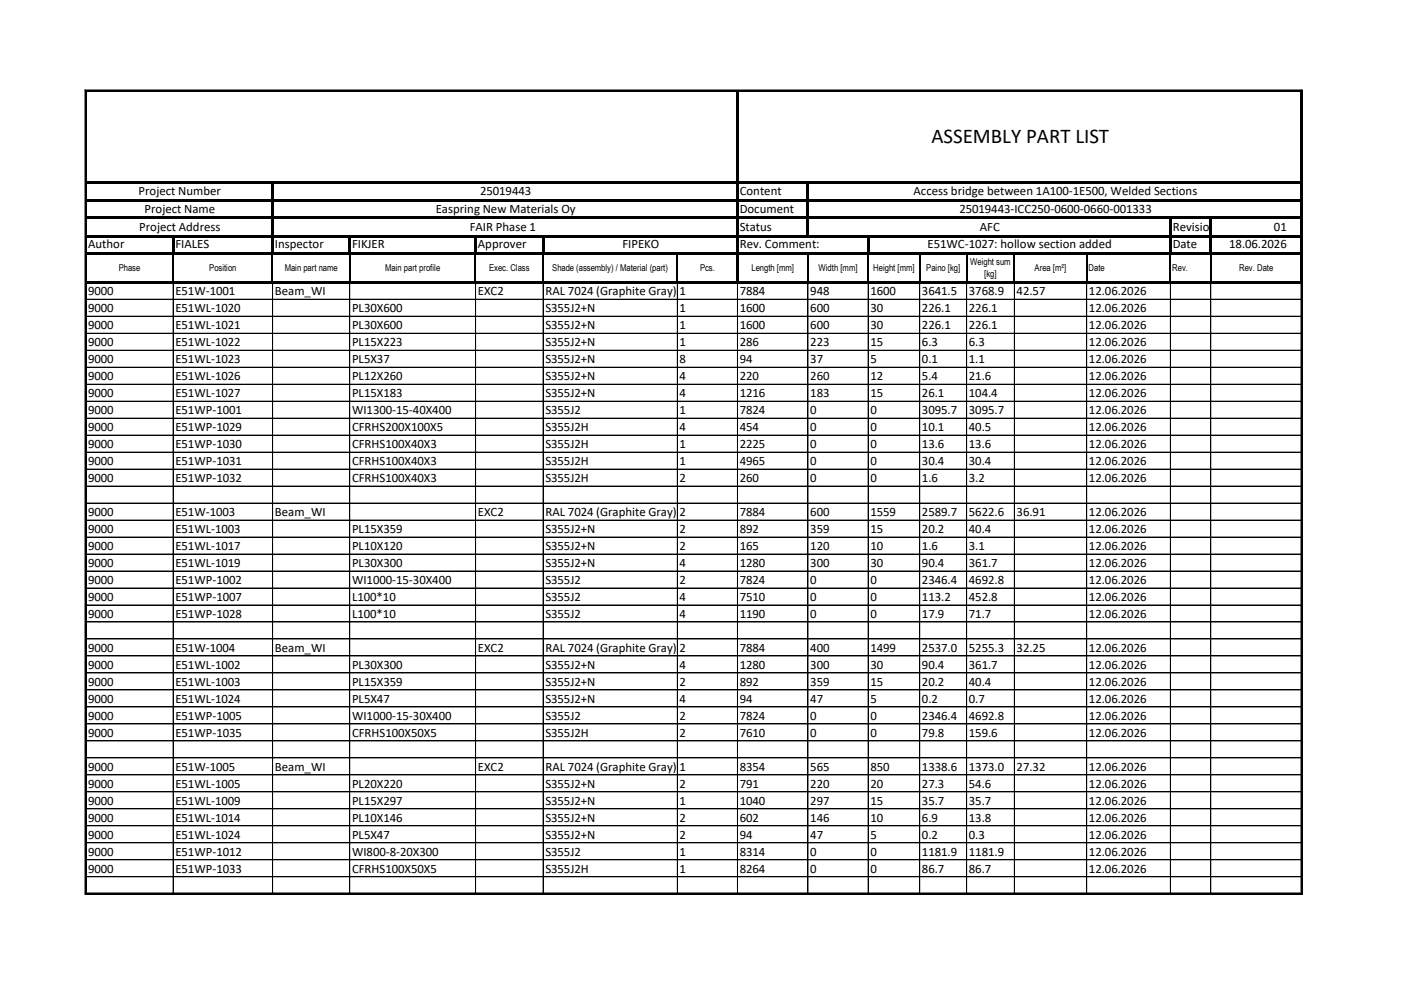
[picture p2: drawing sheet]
<svg xmlns="http://www.w3.org/2000/svg" width="297mm" height="210mm" viewBox="0 0 297 210" stroke-linecap="round" stroke-linejoin="round" font-family="sans-serif">
<defs><g id="words">
<text font-size="4.4" x="197.4" y="30.2">ASSEMBLY PART LIST</text>
<g font-size="2.7">
<text x="29.4" y="41.4">Project Number</text>
<text x="101.7" y="41.4">25019443</text>
<text x="156.8" y="41.4">Content</text>
<text x="193.6" y="41.4">Access bridge between 1A100-1E500, Welded Sections</text>
<text x="30.7" y="45.1">Project Name</text>
<text x="92.3" y="45.1">Easpring New Materials Oy</text>
<text x="156.8" y="45.1">Document</text>
<text x="203.3" y="45.1">25019443-ICC250-0600-0660-001333</text>
<text x="18.7" y="52.5">Author</text>
<text x="29.5" y="48.9">Project Address</text>
<text x="37.2" y="52.5">FIALES</text>
<text x="58.3" y="52.5">Inspector</text>
<text x="74.6" y="52.5">FIKJER</text>
<text x="99.5" y="48.9">FAIR Phase 1</text>
<text x="101.3" y="52.5">Approver</text>
<text x="131.9" y="52.5">FIPEKO</text>
<text x="156.8" y="48.9">Status</text>
<text x="156.8" y="52.5">Rev. Comment:</text>
<text x="196.6" y="52.5">E51WC-1027: hollow section added</text>
<text x="207.7" y="48.9">AFC</text>
<text x="248.5" y="48.9">Revision</text>
<text x="248.5" y="52.5">Date</text>
<text x="260.5" y="52.5">18.06.2026</text>
<text x="270" y="48.9">01</text>
<text x="18.7" y="62.5">9000</text>
<text x="37.2" y="62.5">E51W-1001</text>
<text x="58.3" y="62.5">Beam_WI</text>
<text x="101.3" y="62.5">EXC2</text>
<text x="115.6" y="62.5">RAL 7024 (Graphite Gray) / ISO12944-5</text>
<text x="144" y="62.5">1</text>
<text x="156.8" y="62.5">7884</text>
<text x="171.7" y="62.5">948</text>
<text x="184.5" y="62.5">1600</text>
<text x="195.4" y="62.5">3641.5</text>
<text x="205.4" y="62.5">3768.9</text>
<text x="215.5" y="62.5">42.57</text>
<text x="230.8" y="62.5">12.06.2026</text>
<text x="18.7" y="66.1">9000</text>
<text x="18.7" y="69.7">9000</text>
<text x="37.2" y="66.1">E51WL-1020</text>
<text x="37.2" y="69.7">E51WL-1021</text>
<text x="74.6" y="66.1">PL30X600</text>
<text x="74.6" y="69.7">PL30X600</text>
<text x="115.6" y="66.1">S355J2+N</text>
<text x="115.6" y="69.7">S355J2+N</text>
<text x="144" y="66.1">1</text>
<text x="144" y="69.7">1</text>
<text x="156.8" y="66.1">1600</text>
<text x="156.8" y="69.7">1600</text>
<text x="171.7" y="66.1">600</text>
<text x="171.7" y="69.7">600</text>
<text x="184.5" y="66.1">30</text>
<text x="184.5" y="69.7">30</text>
<text x="195.4" y="66.1">226.1</text>
<text x="195.4" y="69.7">226.1</text>
<text x="205.4" y="66.1">226.1</text>
<text x="205.4" y="69.7">226.1</text>
<text x="230.8" y="66.1">12.06.2026</text>
<text x="230.8" y="69.7">12.06.2026</text>
<text x="18.7" y="73.3">9000</text>
<text x="18.7" y="76.9">9000</text>
<text x="37.2" y="73.3">E51WL-1022</text>
<text x="37.2" y="76.9">E51WL-1023</text>
<text x="74.6" y="73.3">PL15X223</text>
<text x="74.6" y="76.9">PL5X37</text>
<text x="115.6" y="73.3">S355J2+N</text>
<text x="115.6" y="76.9">S355J2+N</text>
<text x="144" y="73.3">1</text>
<text x="144" y="76.9">8</text>
<text x="156.8" y="73.3">286</text>
<text x="156.8" y="76.9">94</text>
<text x="171.7" y="73.3">223</text>
<text x="171.7" y="76.9">37</text>
<text x="184.5" y="73.3">15</text>
<text x="184.5" y="76.9">5</text>
<text x="195.4" y="73.3">6.3</text>
<text x="195.4" y="76.9">0.1</text>
<text x="205.4" y="73.3">6.3</text>
<text x="205.4" y="76.9">1.1</text>
<text x="230.8" y="73.3">12.06.2026</text>
<text x="230.8" y="76.9">12.06.2026</text>
<text x="18.7" y="80.5">9000</text>
<text x="37.2" y="80.5">E51WL-1026</text>
<text x="74.6" y="80.5">PL12X260</text>
<text x="115.6" y="80.5">S355J2+N</text>
<text x="144" y="80.5">4</text>
<text x="156.8" y="80.5">220</text>
<text x="171.7" y="80.5">260</text>
<text x="184.5" y="80.5">12</text>
<text x="195.4" y="80.5">5.4</text>
<text x="205.4" y="80.5">21.6</text>
<text x="230.8" y="80.5">12.06.2026</text>
<text x="18.7" y="84.1">9000</text>
<text x="18.7" y="87.7">9000</text>
<text x="37.2" y="84.1">E51WL-1027</text>
<text x="37.2" y="87.7">E51WP-1001</text>
<text x="74.6" y="84.1">PL15X183</text>
<text x="74.6" y="87.7">WI1300-15-40X400</text>
<text x="115.6" y="84.1">S355J2+N</text>
<text x="115.6" y="87.7">S355J2</text>
<text x="144" y="84.1">4</text>
<text x="144" y="87.7">1</text>
<text x="156.8" y="84.1">1216</text>
<text x="156.8" y="87.7">7824</text>
<text x="171.7" y="84.1">183</text>
<text x="171.7" y="87.7">0</text>
<text x="184.5" y="84.1">15</text>
<text x="184.5" y="87.7">0</text>
<text x="195.4" y="84.1">26.1</text>
<text x="195.4" y="87.7">3095.7</text>
<text x="205.4" y="84.1">104.4</text>
<text x="205.4" y="87.7">3095.7</text>
<text x="230.8" y="84.1">12.06.2026</text>
<text x="230.8" y="87.7">12.06.2026</text>
<text x="18.7" y="91.3">9000</text>
<text x="18.7" y="94.9">9000</text>
<text x="37.2" y="91.3">E51WP-1029</text>
<text x="37.2" y="94.9">E51WP-1030</text>
<text x="74.6" y="91.3">CFRHS200X100X5</text>
<text x="74.6" y="94.9">CFRHS100X40X3</text>
<text x="115.6" y="91.3">S355J2H</text>
<text x="115.6" y="94.9">S355J2H</text>
<text x="144" y="91.3">4</text>
<text x="144" y="94.9">1</text>
<text x="156.8" y="91.3">454</text>
<text x="156.8" y="94.9">2225</text>
<text x="171.7" y="91.3">0</text>
<text x="171.7" y="94.9">0</text>
<text x="184.5" y="91.3">0</text>
<text x="184.5" y="94.9">0</text>
<text x="195.4" y="91.3">10.1</text>
<text x="195.4" y="94.9">13.6</text>
<text x="205.4" y="91.3">40.5</text>
<text x="205.4" y="94.9">13.6</text>
<text x="230.8" y="91.3">12.06.2026</text>
<text x="230.8" y="94.9">12.06.2026</text>
<text x="18.7" y="98.5">9000</text>
<text x="37.2" y="98.5">E51WP-1031</text>
<text x="74.6" y="98.5">CFRHS100X40X3</text>
<text x="115.6" y="98.5">S355J2H</text>
<text x="144" y="98.5">1</text>
<text x="156.8" y="98.5">4965</text>
<text x="171.7" y="98.5">0</text>
<text x="184.5" y="98.5">0</text>
<text x="195.4" y="98.5">30.4</text>
<text x="205.4" y="98.5">30.4</text>
<text x="230.8" y="98.5">12.06.2026</text>
<text x="18.7" y="102.1">9000</text>
<text x="37.2" y="102.1">E51WP-1032</text>
<text x="74.6" y="102.1">CFRHS100X40X3</text>
<text x="115.6" y="102.1">S355J2H</text>
<text x="144" y="102.1">2</text>
<text x="156.8" y="102.1">260</text>
<text x="171.7" y="102.1">0</text>
<text x="184.5" y="102.1">0</text>
<text x="195.4" y="102.1">1.6</text>
<text x="205.4" y="102.1">3.2</text>
<text x="230.8" y="102.1">12.06.2026</text>
<text x="18.7" y="109.3">9000</text>
<text x="18.7" y="112.9">9000</text>
<text x="37.2" y="109.3">E51W-1003</text>
<text x="37.2" y="112.9">E51WL-1003</text>
<text x="58.3" y="109.3">Beam_WI</text>
<text x="74.6" y="112.9">PL15X359</text>
<text x="101.3" y="109.3">EXC2</text>
<text x="115.6" y="109.3">RAL 7024 (Graphite Gray) / ISO12944-5</text>
<text x="115.6" y="112.9">S355J2+N</text>
<text x="144" y="109.3">2</text>
<text x="144" y="112.9">2</text>
<text x="156.8" y="109.3">7884</text>
<text x="156.8" y="112.9">892</text>
<text x="171.7" y="109.3">600</text>
<text x="171.7" y="112.9">359</text>
<text x="184.5" y="109.3">1559</text>
<text x="184.5" y="112.9">15</text>
<text x="195.4" y="109.3">2589.7</text>
<text x="195.4" y="112.9">20.2</text>
<text x="205.4" y="109.3">5622.6</text>
<text x="205.4" y="112.9">40.4</text>
<text x="215.5" y="109.3">36.91</text>
<text x="230.8" y="109.3">12.06.2026</text>
<text x="230.8" y="112.9">12.06.2026</text>
<text x="18.7" y="116.5">9000</text>
<text x="37.2" y="116.5">E51WL-1017</text>
<text x="74.6" y="116.5">PL10X120</text>
<text x="115.6" y="116.5">S355J2+N</text>
<text x="144" y="116.5">2</text>
<text x="156.8" y="116.5">165</text>
<text x="171.7" y="116.5">120</text>
<text x="184.5" y="116.5">10</text>
<text x="195.4" y="116.5">1.6</text>
<text x="205.4" y="116.5">3.1</text>
<text x="230.8" y="116.5">12.06.2026</text>
<text x="18.7" y="120.1">9000</text>
<text x="18.7" y="123.7">9000</text>
<text x="37.2" y="120.1">E51WL-1019</text>
<text x="37.2" y="123.7">E51WP-1002</text>
<text x="74.6" y="120.1">PL30X300</text>
<text x="74.6" y="123.7">WI1000-15-30X400</text>
<text x="115.6" y="120.1">S355J2+N</text>
<text x="115.6" y="123.7">S355J2</text>
<text x="144" y="120.1">4</text>
<text x="144" y="123.7">2</text>
<text x="156.8" y="120.1">1280</text>
<text x="156.8" y="123.7">7824</text>
<text x="171.7" y="120.1">300</text>
<text x="171.7" y="123.7">0</text>
<text x="184.5" y="120.1">30</text>
<text x="184.5" y="123.7">0</text>
<text x="195.4" y="120.1">90.4</text>
<text x="195.4" y="123.7">2346.4</text>
<text x="205.4" y="120.1">361.7</text>
<text x="205.4" y="123.7">4692.8</text>
<text x="230.8" y="120.1">12.06.2026</text>
<text x="230.8" y="123.7">12.06.2026</text>
<text x="18.7" y="127.3">9000</text>
<text x="18.7" y="130.9">9000</text>
<text x="37.2" y="127.3">E51WP-1007</text>
<text x="37.2" y="130.9">E51WP-1028</text>
<text x="74.6" y="127.3">L100*10</text>
<text x="74.6" y="130.9">L100*10</text>
<text x="115.6" y="127.3">S355J2</text>
<text x="115.6" y="130.9">S355J2</text>
<text x="144" y="127.3">4</text>
<text x="144" y="130.9">4</text>
<text x="156.8" y="127.3">7510</text>
<text x="156.8" y="130.9">1190</text>
<text x="171.7" y="127.3">0</text>
<text x="171.7" y="130.9">0</text>
<text x="184.5" y="127.3">0</text>
<text x="184.5" y="130.9">0</text>
<text x="195.4" y="127.3">113.2</text>
<text x="195.4" y="130.9">17.9</text>
<text x="205.4" y="127.3">452.8</text>
<text x="205.4" y="130.9">71.7</text>
<text x="230.8" y="127.3">12.06.2026</text>
<text x="230.8" y="130.9">12.06.2026</text>
<text x="18.7" y="138.1">9000</text>
<text x="18.7" y="141.7">9000</text>
<text x="37.2" y="138.1">E51W-1004</text>
<text x="37.2" y="141.7">E51WL-1002</text>
<text x="58.3" y="138.1">Beam_WI</text>
<text x="74.6" y="141.7">PL30X300</text>
<text x="101.3" y="138.1">EXC2</text>
<text x="115.6" y="138.1">RAL 7024 (Graphite Gray) / ISO12944-5</text>
<text x="115.6" y="141.7">S355J2+N</text>
<text x="144" y="138.1">2</text>
<text x="144" y="141.7">4</text>
<text x="156.8" y="138.1">7884</text>
<text x="156.8" y="141.7">1280</text>
<text x="171.7" y="138.1">400</text>
<text x="171.7" y="141.7">300</text>
<text x="184.5" y="138.1">1499</text>
<text x="184.5" y="141.7">30</text>
<text x="195.4" y="138.1">2537.0</text>
<text x="195.4" y="141.7">90.4</text>
<text x="205.4" y="138.1">5255.3</text>
<text x="205.4" y="141.7">361.7</text>
<text x="215.5" y="138.1">32.25</text>
<text x="230.8" y="138.1">12.06.2026</text>
<text x="230.8" y="141.7">12.06.2026</text>
<text x="18.7" y="145.3">9000</text>
<text x="18.7" y="148.9">9000</text>
<text x="37.2" y="145.3">E51WL-1003</text>
<text x="37.2" y="148.9">E51WL-1024</text>
<text x="74.6" y="145.3">PL15X359</text>
<text x="74.6" y="148.9">PL5X47</text>
<text x="115.6" y="145.3">S355J2+N</text>
<text x="115.6" y="148.9">S355J2+N</text>
<text x="144" y="145.3">2</text>
<text x="144" y="148.9">4</text>
<text x="156.8" y="145.3">892</text>
<text x="156.8" y="148.9">94</text>
<text x="171.7" y="145.3">359</text>
<text x="171.7" y="148.9">47</text>
<text x="184.5" y="145.3">15</text>
<text x="184.5" y="148.9">5</text>
<text x="195.4" y="145.3">20.2</text>
<text x="195.4" y="148.9">0.2</text>
<text x="205.4" y="145.3">40.4</text>
<text x="205.4" y="148.9">0.7</text>
<text x="230.8" y="145.3">12.06.2026</text>
<text x="230.8" y="148.9">12.06.2026</text>
<text x="18.7" y="152.5">9000</text>
<text x="37.2" y="152.5">E51WP-1005</text>
<text x="74.6" y="152.5">WI1000-15-30X400</text>
<text x="115.6" y="152.5">S355J2</text>
<text x="144" y="152.5">2</text>
<text x="156.8" y="152.5">7824</text>
<text x="171.7" y="152.5">0</text>
<text x="184.5" y="152.5">0</text>
<text x="195.4" y="152.5">2346.4</text>
<text x="205.4" y="152.5">4692.8</text>
<text x="230.8" y="152.5">12.06.2026</text>
<text x="18.7" y="156.1">9000</text>
<text x="37.2" y="156.1">E51WP-1035</text>
<text x="74.6" y="156.1">CFRHS100X50X5</text>
<text x="115.6" y="156.1">S355J2H</text>
<text x="144" y="156.1">2</text>
<text x="156.8" y="156.1">7610</text>
<text x="171.7" y="156.1">0</text>
<text x="184.5" y="156.1">0</text>
<text x="195.4" y="156.1">79.8</text>
<text x="205.4" y="156.1">159.6</text>
<text x="230.8" y="156.1">12.06.2026</text>
<text x="18.7" y="163.3">9000</text>
<text x="18.7" y="166.9">9000</text>
<text x="37.2" y="163.3">E51W-1005</text>
<text x="37.2" y="166.9">E51WL-1005</text>
<text x="58.3" y="163.3">Beam_WI</text>
<text x="74.6" y="166.9">PL20X220</text>
<text x="101.3" y="163.3">EXC2</text>
<text x="115.6" y="163.3">RAL 7024 (Graphite Gray) / ISO12944-5</text>
<text x="115.6" y="166.9">S355J2+N</text>
<text x="144" y="163.3">1</text>
<text x="144" y="166.9">2</text>
<text x="156.8" y="163.3">8354</text>
<text x="156.8" y="166.9">791</text>
<text x="171.7" y="163.3">565</text>
<text x="171.7" y="166.9">220</text>
<text x="184.5" y="163.3">850</text>
<text x="184.5" y="166.9">20</text>
<text x="195.4" y="163.3">1338.6</text>
<text x="195.4" y="166.9">27.3</text>
<text x="205.4" y="163.3">1373.0</text>
<text x="205.4" y="166.9">54.6</text>
<text x="215.5" y="163.3">27.32</text>
<text x="230.8" y="163.3">12.06.2026</text>
<text x="230.8" y="166.9">12.06.2026</text>
<text x="18.7" y="170.5">9000</text>
<text x="37.2" y="170.5">E51WL-1009</text>
<text x="74.6" y="170.5">PL15X297</text>
<text x="115.6" y="170.5">S355J2+N</text>
<text x="144" y="170.5">1</text>
<text x="156.8" y="170.5">1040</text>
<text x="171.7" y="170.5">297</text>
<text x="184.5" y="170.5">15</text>
<text x="195.4" y="170.5">35.7</text>
<text x="205.4" y="170.5">35.7</text>
<text x="230.8" y="170.5">12.06.2026</text>
<text x="18.7" y="174.1">9000</text>
<text x="18.7" y="177.7">9000</text>
<text x="37.2" y="174.1">E51WL-1014</text>
<text x="37.2" y="177.7">E51WL-1024</text>
<text x="74.6" y="174.1">PL10X146</text>
<text x="74.6" y="177.7">PL5X47</text>
<text x="115.6" y="174.1">S355J2+N</text>
<text x="115.6" y="177.7">S355J2+N</text>
<text x="144" y="174.1">2</text>
<text x="144" y="177.7">2</text>
<text x="156.8" y="174.1">602</text>
<text x="156.8" y="177.7">94</text>
<text x="171.7" y="174.1">146</text>
<text x="171.7" y="177.7">47</text>
<text x="184.5" y="174.1">10</text>
<text x="184.5" y="177.7">5</text>
<text x="195.4" y="174.1">6.9</text>
<text x="195.4" y="177.7">0.2</text>
<text x="205.4" y="174.1">13.8</text>
<text x="205.4" y="177.7">0.3</text>
<text x="230.8" y="174.1">12.06.2026</text>
<text x="230.8" y="177.7">12.06.2026</text>
<text x="18.7" y="181.3">9000</text>
<text x="18.7" y="184.9">9000</text>
<text x="37.2" y="181.3">E51WP-1012</text>
<text x="37.2" y="184.9">E51WP-1033</text>
<text x="74.6" y="181.3">WI800-8-20X300</text>
<text x="74.6" y="184.9">CFRHS100X50X5</text>
<text x="115.6" y="181.3">S355J2</text>
<text x="115.6" y="184.9">S355J2H</text>
<text x="144" y="181.3">1</text>
<text x="144" y="184.9">1</text>
<text x="156.8" y="181.3">8314</text>
<text x="156.8" y="184.9">8264</text>
<text x="171.7" y="181.3">0</text>
<text x="171.7" y="184.9">0</text>
<text x="184.5" y="181.3">0</text>
<text x="184.5" y="184.9">0</text>
<text x="195.4" y="181.3">1181.9</text>
<text x="195.4" y="184.9">86.7</text>
<text x="205.4" y="181.3">1181.9</text>
<text x="205.4" y="184.9">86.7</text>
<text x="230.8" y="181.3">12.06.2026</text>
<text x="230.8" y="184.9">12.06.2026</text>
</g>
<g font-size="2">
<text x="25.2" y="57.5">Phase</text>
<text x="44.3" y="57.5">Position</text>
<text x="60.3" y="57.5">Main part name</text>
<text x="81.6" y="57.5">Main part profile</text>
<text x="103.6" y="57.5">Exec. Class</text>
<text x="117" y="57.5">Shade (assembly) / Material (part)</text>
<text x="148.4" y="57.5">Pcs.</text>
<text x="159.3" y="57.5">Length [mm]</text>
<text x="173.5" y="57.5">Width [mm]</text>
<text x="185.1" y="57.5">Height [mm]</text>
<text x="196.3" y="57.5">Paino [kg]</text>
<text x="205.6" y="56.2">Weight sum</text>
<text x="208.6" y="58.7">[kg]</text>
<text x="219.3" y="57.5">Area [m²]</text>
<text x="230.7" y="57.5">Date</text>
<text x="248.5" y="57.5">Rev.</text>
<text x="262.6" y="57.5">Rev. Date</text>
</g>
</g></defs>
<g fill="#000">
<path d="M18.4 38.4h257.7v.4h-257.7z" fill-rule="evenodd"/>
<path d="M18.4 42.2h257.7v.5h-257.7z" fill-rule="evenodd"/>
<path d="M18.4 45.9h257.7v.5h-257.7z" fill-rule="evenodd"/>
<path d="M18.4 49.8h257.7v.5h-257.7z" fill-rule="evenodd"/>
<path d="M18.4 53.4h257.7v.5h-257.7z" fill-rule="evenodd"/>
<path d="M36.5 50.3h.4v3.6h-.4z" fill-rule="evenodd"/>
<path d="M57.5 38.8h.5v15.1h-.5z" fill-rule="evenodd"/>
<path d="M73.9 50.3h.5v3.6h-.5z" fill-rule="evenodd"/>
<path d="M100.6 50.3h.4v3.6h-.4z" fill-rule="evenodd"/>
<path d="M114.9 50.3h.4v3.6h-.4z" fill-rule="evenodd"/>
<path d="M171 38.8h.5v11.5h-.5z" fill-rule="evenodd"/>
<path d="M183.8 50.3h.4v3.6h-.4z" fill-rule="evenodd"/>
<path d="M247.8 46.4h.5v7.5h-.5z" fill-rule="evenodd"/>
<path d="M256.4 46.4h.4v7.5h-.4z" fill-rule="evenodd"/>
<path d="M18.4 59.6h257.7v.4h-257.7z" fill-rule="evenodd"/>
<path d="M156.1 19.5h.4v40.5h-.4z" fill-rule="evenodd"/>
</g>
<g fill="none" stroke="#000" stroke-width=".21">
<path d="M18.4 19.3v40.7M18.4 19.4h257.7M275.7 19.1v170.4M276 19.1h-258v170.4M18.3 63.4h257.6M18.3 67h257.6M18.3 70.6h257.6M18.3 74.2h257.6M18.3 77.8h257.6M36.7 60v129.4M57.8 60v129.4M74.1 60v129.4"/>
<path d="M100.8 60v129.4M115.1 60v129.4M143.6 60v129.4M156.3 60v129.4M171.2 60v129.4M184 60v129.4M194.9 60v129.4M204.9 60v129.4M215 60v129.4M230.3 60v129.4M248.1 60v129.4M256.6 60v129.4"/>
<path d="M275.9 60v129.4M18.3 81.4h257.6M18.3 85h257.6M18.3 88.6h257.6M275.9 92.2h-257.6M275.9 95.8h-257.6M275.9 99.4h-257.6M18.3 103h257.6M18.3 106.6h257.6M18.3 110.2h257.6M18.3 113.8h257.6M18.3 117.4h257.6"/>
<path d="M18.3 121h257.6M18.3 124.6h257.6M18.3 128.2h257.6M18.3 131.8h257.6M18.3 135.4h257.6M18.3 139h257.6M18.3 142.6h257.6M18.3 146.2h257.6M18.3 149.8h257.6M18.3 157h257.6M275.9 153.4h-257.6M18.3 160.6h257.6"/>
<path d="M18.3 164.2h257.6M18.3 175h257.6M275.9 167.8h-257.6M275.9 171.4h-257.6M275.9 178.6h-257.6M18 189.2h258M18.3 189.4h257.6M275.9 182.2h-257.6M275.9 185.8h-257.6"/>
</g>
<g fill="none" stroke="#000" stroke-width=".25">
<path d="M36.7 53.9v5.7M57.7 53.9v5.7M74.1 53.9v5.7M100.8 53.9v5.7M115.1 53.9v5.7M143.5 53.9v5.7M171.2 53.9v5.7M184 53.9v5.7M194.9 53.9v5.7M204.8 53.9v5.7M215 53.9v5.7M230.3 53.9v5.7"/>
<path d="M248 53.9v5.7M256.6 53.9v5.7"/>
</g>
<path d="M275.9 19.5v40.5" fill="none" stroke="#000" stroke-width=".43"/>
<path d="M18 19.2h258.1M18.2 19v170.5M275.9 19v170.5M18 189.4h258.1" fill="none" stroke="#000" stroke-width=".34"/>
<use href="#words"/>
</svg>
